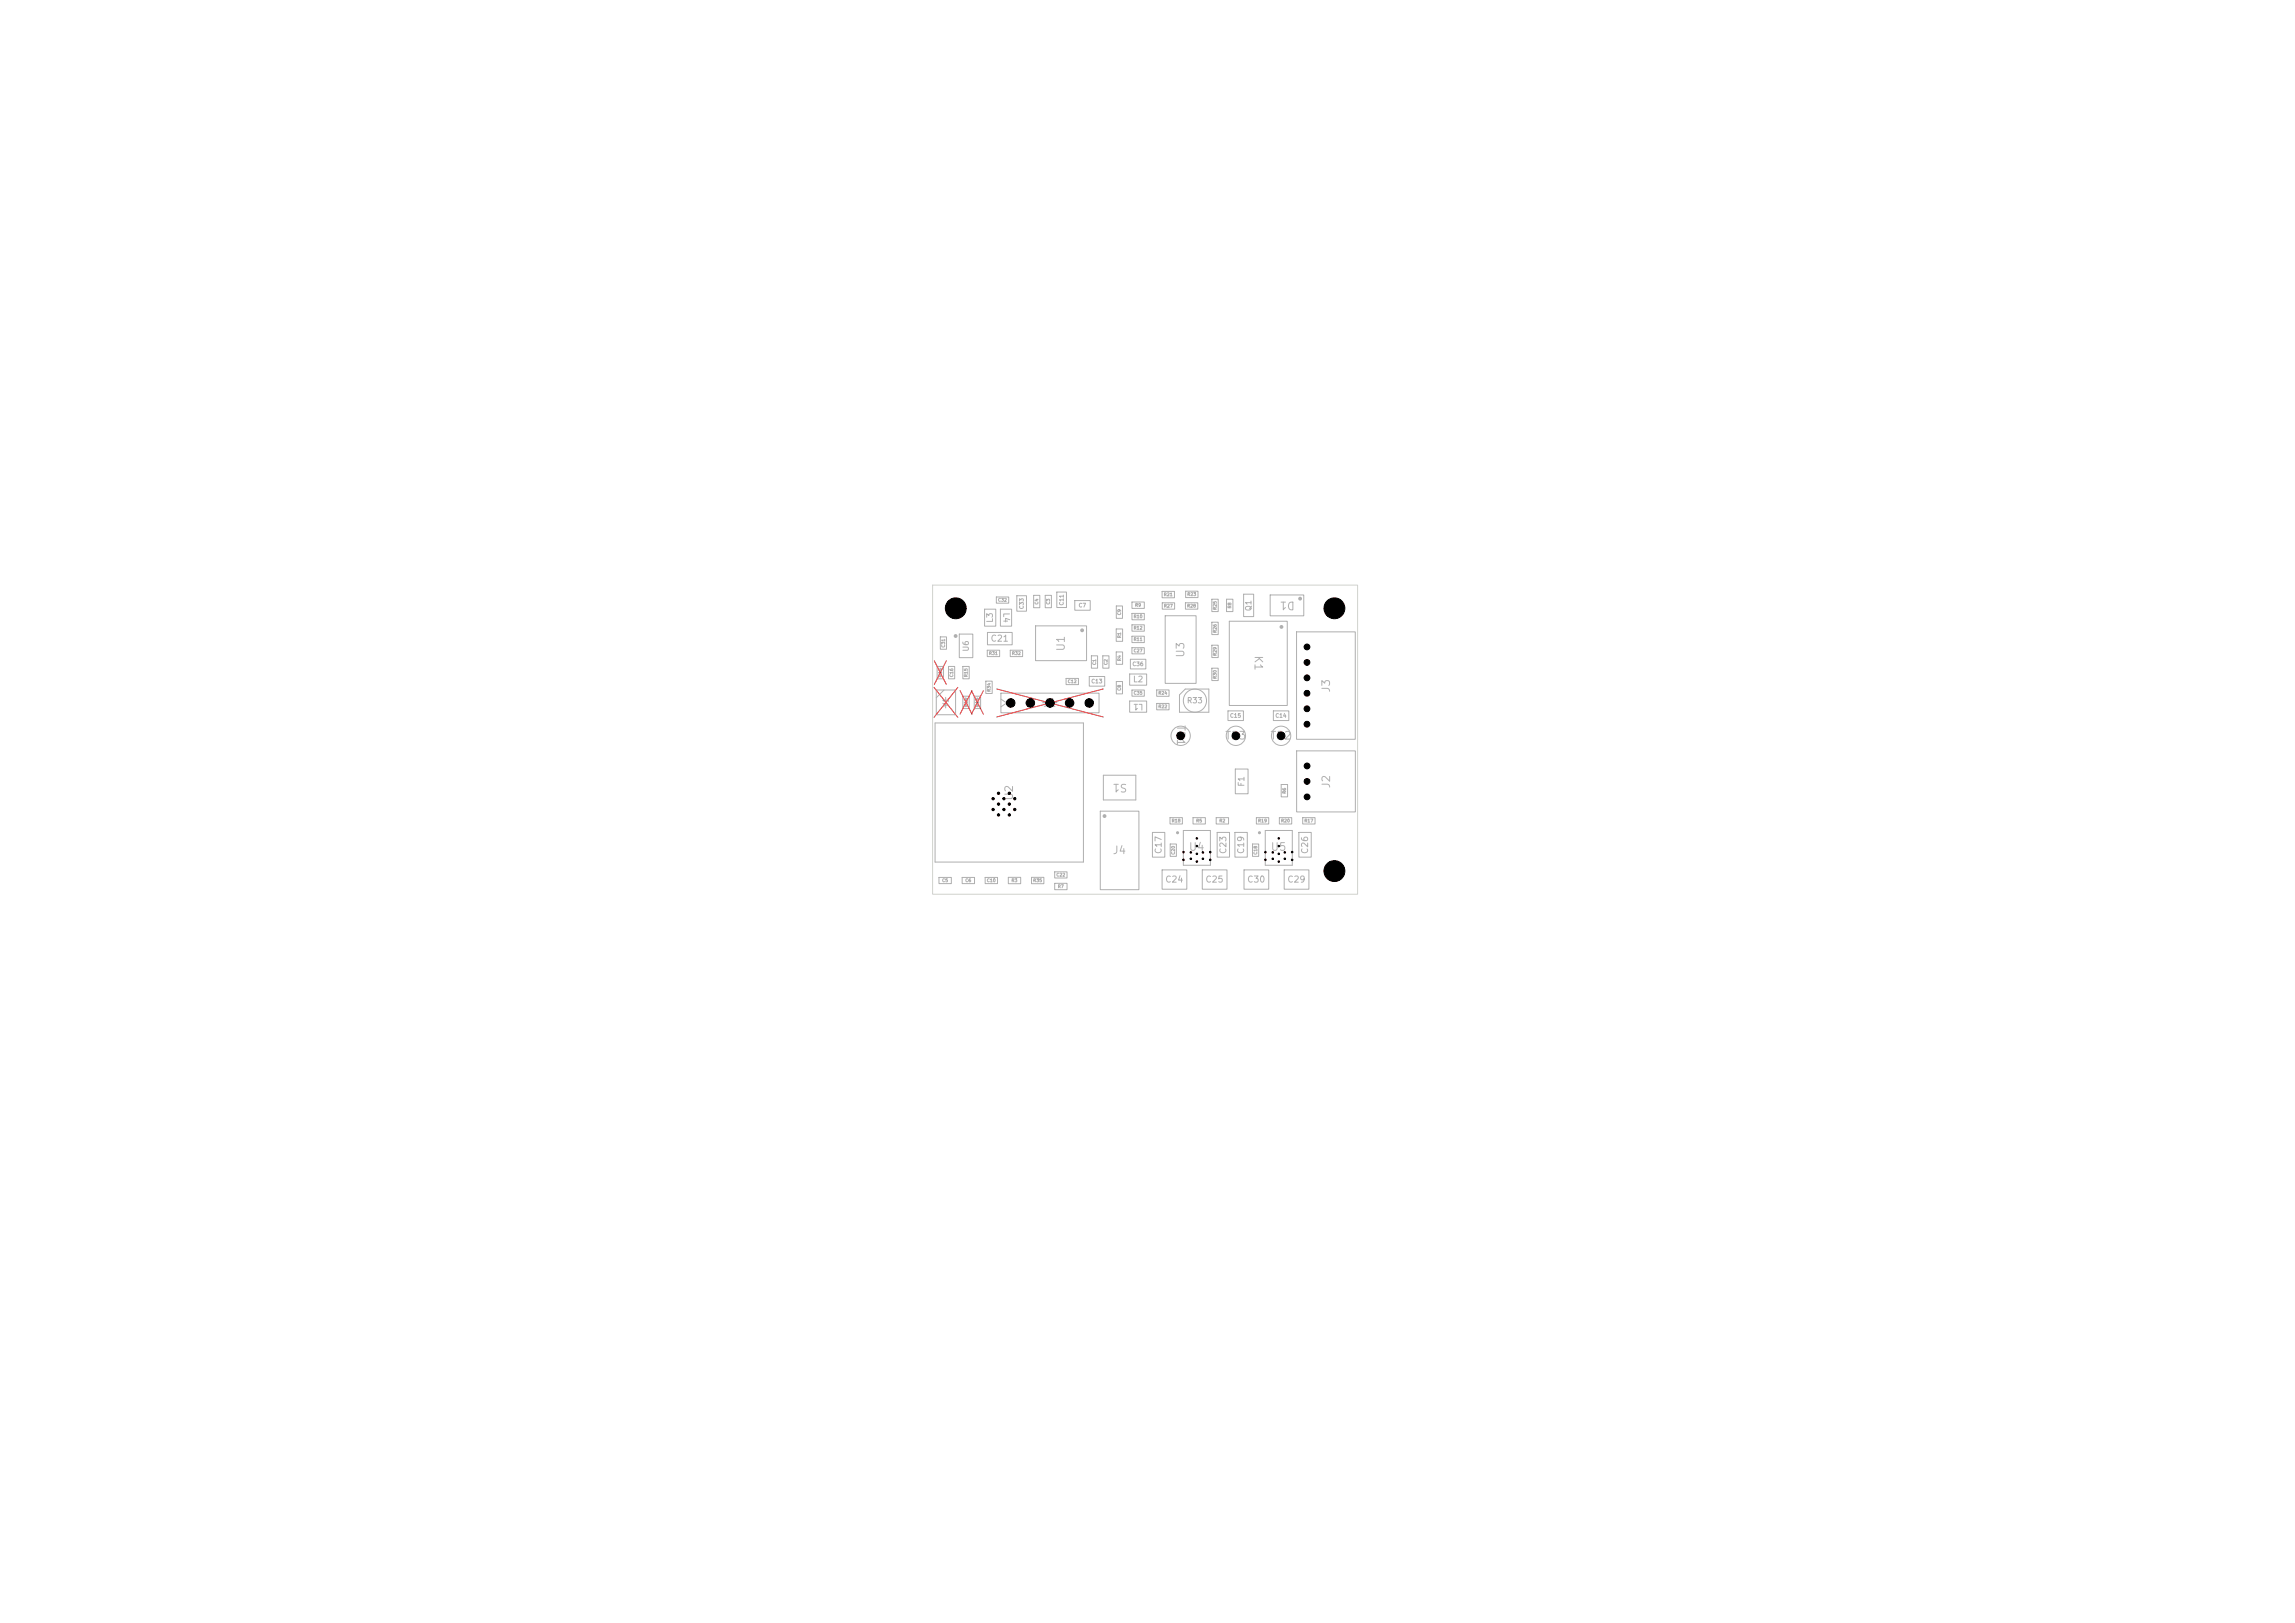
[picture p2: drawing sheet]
<svg xmlns="http://www.w3.org/2000/svg" width="297mm" height="210mm" viewBox="0 0 297 210" stroke-linecap="round" stroke-linejoin="round" font-family="sans-serif">
<defs><g id="words">
<g font-size="1" fill="#afafaf">
<text x="167.7" y="77.6" transform="rotate(-180 167.7 77.6)">D1</text>
<text x="122.5" y="79.4">M2</text>
<text x="171.5" y="79.4">M1</text>
<text x="138" y="84.4" transform="rotate(-90 138 84.4)">U1</text>
<text x="153.5" y="85.2" transform="rotate(-90 153.5 85.2)">U3</text>
<text x="162.1" y="84.7" transform="rotate(90 162.1 84.7)">K1</text>
<text x="172.4" y="89.7" transform="rotate(-90 172.4 89.7)">J3</text>
<text x="134.9" y="91.7">J1</text>
<text x="152.1" y="93.7" transform="rotate(90 152.1 93.7)">TP1</text>
<text x="158.5" y="95.9">TP3</text>
<text x="164.3" y="95.9">TP2</text>
<text x="146" y="101.2" transform="rotate(-180 146 101.2)">S1</text>
<text x="131.3" y="103.7" transform="rotate(-90 131.3 103.7)">U2</text>
<text x="172.4" y="102.1" transform="rotate(-90 172.4 102.1)">J2</text>
<text x="143.9" y="110.8">J4</text>
<text x="153.8" y="110.3">U4</text>
<text x="164.4" y="110.3">U5</text>
<text x="171.5" y="113.4">M3</text>
</g>
<g font-size=".8" fill="#afafaf">
<text x="128.1" y="83.2">C21</text>
<text x="128.7" y="80.7" transform="rotate(-90 128.7 80.7)">L3</text>
<text x="129.7" y="79.2" transform="rotate(90 129.7 79.2)">L4</text>
<text x="146.6" y="88.5">L2</text>
<text x="148" y="90.9" transform="rotate(-180 148 90.9)">L1</text>
<text x="161.2" y="101.9" transform="rotate(-90 161.2 101.9)">F1</text>
<text x="150.5" y="110.6" transform="rotate(-90 150.5 110.6)">C17</text>
<text x="158.9" y="110.6" transform="rotate(-90 158.9 110.6)">C23</text>
<text x="161.2" y="110.6" transform="rotate(-90 161.2 110.6)">C19</text>
<text x="169.5" y="110.6" transform="rotate(-90 169.5 110.6)">C26</text>
<text x="150.7" y="114.4">C24</text>
<text x="155.9" y="114.4">C25</text>
<text x="161.3" y="114.4">C30</text>
<text x="166.5" y="114.4">C29</text>
</g>
<g font-size=".7" fill="#afafaf">
<text x="162.1" y="79.1" transform="rotate(-90 162.1 79.1)">Q1</text>
<text x="125.5" y="84.4" transform="rotate(-90 125.5 84.4)">U6</text>
<text x="122.9" y="91.6" transform="rotate(-90 122.9 91.6)">Y1</text>
<text x="153.5" y="91.2">R33</text>
</g>
<g font-size=".5" fill="#afafaf">
<text x="132.6" y="78.9" transform="rotate(-90 132.6 78.9)">C33</text>
<text x="137.8" y="78.4" transform="rotate(-90 137.8 78.4)">C11</text>
<text x="139.5" y="78.7">C7</text>
<text x="141.2" y="88.5">C13</text>
<text x="146.5" y="86.3">C36</text>
<text x="159.1" y="93">C15</text>
<text x="165" y="93">C14</text>
</g>
<g font-size=".4" fill="#afafaf">
<text x="129.1" y="77.9">C32</text>
<text x="150.6" y="77.2">R21</text>
<text x="153.6" y="77.2">R23</text>
<text x="122.4" y="83.8" transform="rotate(-90 122.4 83.8)">C31</text>
<text x="134.5" y="78.3" transform="rotate(-90 134.5 78.3)">C4</text>
<text x="136" y="78.3" transform="rotate(-90 136 78.3)">C3</text>
<text x="145.2" y="82.6" transform="rotate(-90 145.2 82.6)">R1</text>
<text x="145.2" y="79.7" transform="rotate(-90 145.2 79.7)">C9</text>
<text x="146.7" y="83">R11</text>
<text x="146.7" y="81.6">R12</text>
<text x="146.7" y="80.1">R10</text>
<text x="146.8" y="78.6">R9</text>
<text x="150.6" y="78.7">R27</text>
<text x="153.6" y="78.7">R28</text>
<text x="157.5" y="81.9" transform="rotate(-90 157.5 81.9)">R26</text>
<text x="157.5" y="79" transform="rotate(-90 157.5 79)">R25</text>
<text x="159.4" y="78.8" transform="rotate(-90 159.4 78.8)">R8</text>
<text x="122" y="87.7" transform="rotate(-90 122 87.7)">R16</text>
<text x="123.4" y="87.7" transform="rotate(-90 123.4 87.7)">C16</text>
<text x="125.3" y="87.7" transform="rotate(-90 125.3 87.7)">R15</text>
<text x="127.9" y="84.8">R31</text>
<text x="128.3" y="89.6" transform="rotate(-90 128.3 89.6)">R34</text>
<text x="130.9" y="84.8">R32</text>
<text x="138.1" y="88.5">C12</text>
<text x="141.9" y="86.1" transform="rotate(-90 141.9 86.1)">C1</text>
<text x="143.4" y="86.1" transform="rotate(-90 143.4 86.1)">C2</text>
<text x="145.2" y="89.4" transform="rotate(-90 145.2 89.4)">C8</text>
<text x="145.2" y="85.6" transform="rotate(-90 145.2 85.6)">R4</text>
<text x="146.7" y="84.5">C27</text>
<text x="146.7" y="90">C35</text>
<text x="149.9" y="90">R24</text>
<text x="157.5" y="87.9" transform="rotate(-90 157.5 87.9)">R30</text>
<text x="157.5" y="84.9" transform="rotate(-90 157.5 84.9)">R29</text>
<text x="125.3" y="91.5" transform="rotate(-90 125.3 91.5)">R14</text>
<text x="126.8" y="91.5" transform="rotate(-90 126.8 91.5)">R13</text>
<text x="149.9" y="91.7">R22</text>
<text x="151.6" y="106.5">R18</text>
<text x="154.7" y="106.5">R5</text>
<text x="157.7" y="106.5">R2</text>
<text x="162.8" y="106.5">R19</text>
<text x="165.7" y="106.5">R20</text>
<text x="166.5" y="102.8" transform="rotate(-90 166.5 102.8)">R6</text>
<text x="168.8" y="106.5">R17</text>
<text x="136.7" y="113.5">C22</text>
<text x="152.1" y="110.6" transform="rotate(-90 152.1 110.6)">C20</text>
<text x="162.8" y="110.6" transform="rotate(-90 162.8 110.6)">C18</text>
<text x="121.9" y="114.2">C5</text>
<text x="124.9" y="114.2">C6</text>
<text x="127.7" y="114.2">C10</text>
<text x="130.8" y="114.2">R3</text>
<text x="133.7" y="114.2">R35</text>
<text x="136.8" y="115">R7</text>
</g>
</g></defs>
<g fill="none" stroke="#afafaf" stroke-width=".13">
<path d="M127.4 78.8h1.5v2.2h-1.5zM128.9 77.2h1.6v.8h-1.6zM129.5 78.8h1.4v2.2h-1.4zM131.6 77.1h1.2v2h-1.2zM133.8 77h.8v1.6h-.8zM135.3 77h.8v1.6h-.8zM136.8 76.6h1.2v2h-1.2zM139.1 77.7h2v1.3h-2zM144.5 78.4h.8v1.6h-.8zM146.5 77.9h1.6v.8h-1.6zM146.5 79.4h1.6v.8h-1.6zM150.4 76.5h1.6v.8h-1.6z"/>
<path d="M150.4 78h1.6v.8h-1.6zM150.8 79.7h4v8.7h-4zM153.4 78h1.6v.8h-1.6zM153.4 76.5h1.6v.8h-1.6zM156.8 77.5h.9v1.6h-.9zM158.7 77.5h.9v1.6h-.9zM160.9 76.9h1.3v2.9h-1.3zM164.4 77h4.3v2.7h-4.3zM121 93.5h19.2v18h-19.2zM121.3 89.3h2.3l.1 .1v3l-.1 .1h-2.3l-.1-.1v-3zM121.3 86.2h.8v1.6h-.8zM121.7 86.4v1.2"/>
<path d="M121.7 82.4h.8v1.6h-.8zM122.2 89.3l-1 1M122.4 90.2v1.4M122.7 86.2h.8v1.6h-.8zM124.1 82h1.8v3.1h-1.8zM124.6 90.1h.8v1.6h-.8zM124.6 86.2h.8v1.6h-.8zM125 90.3v1.2M126.1 90.1h.8v1.6h-.8zM126.5 90.3v1.2M127.6 88.1h.8v1.6h-.8zM127.8 84.1h1.6v.9h-1.6z"/>
<path d="M127.8 81.8h3.2v1.6h-3.2zM129.5 90.5l.8 .5-.8 .5M129.5 89.7h12.7v2.5h-12.7zM130.7 84.1h1.6v.9h-1.6zM134 81h6.6v4.5h-6.6zM138 87.8h1.6v.8h-1.6zM141 87.5h2v1.3h-2zM141.2 84.9h.8v1.6h-.8zM142.7 84.9h.8v1.6h-.8zM144.5 84.4h.8v1.6h-.8zM144.5 81.4h.8v1.6h-.8zM144.5 88.2h.8v1.6h-.8z"/>
<path d="M146.2 87.2h2.2v1.5h-2.2zM146.2 90.7h2.2v1.5h-2.2zM146.3 85.3h2v1.3h-2zM146.5 83.8h1.6v.8h-1.6zM146.5 82.3h1.6v.8h-1.6zM146.5 89.3h1.6v.8h-1.6zM146.5 80.8h1.6v.9h-1.6zM149.7 91h1.6v.8h-1.6zM149.7 89.3h1.6v.8h-1.6zM152.6 89.9l.8-.7h3v3h-3.8zM156.8 80.5h.9v1.6h-.9zM156.8 86.5h.9v1.6h-.9z"/>
<path d="M156.8 83.5h.9v1.6h-.9zM158.9 92h2v1.2h-2zM159.1 80.4h7.5v10.9h-7.5zM159.9 99.5h1.6v3.2h-1.6zM164.8 92h2v1.2h-2zM167.8 81.8h7.6v13.9h-7.6zM167.8 97.2h7.6v7.9h-7.6zM121.5 113.5h1.6v.8h-1.6zM124.5 113.5h1.6v.8h-1.6zM127.5 113.5h1.6v.8h-1.6zM130.5 113.5h1.6v.8h-1.6zM133.5 113.5h1.6v.8h-1.6z"/>
<path d="M136.5 112.8h1.6v.8h-1.6zM136.5 114.3h1.6v.8h-1.6zM142.4 105h5v10.1h-5zM142.8 100.3h4.2v3.2h-4.2zM149.1 107.7h1.6v3.2h-1.6zM150.4 112.6h3.2v2.5h-3.2zM151.4 105.8h1.6v.8h-1.6zM151.4 109.2h.8v1.6h-.8zM153.1 107.5h3.5v4.5h-3.5zM154.4 105.8h1.6v.8h-1.6zM155.6 112.6h3.2v2.5h-3.2zM157.4 105.8h1.6v.8h-1.6z"/>
<path d="M157.5 107.7h1.6v3.2h-1.6zM159.8 107.7h1.6v3.2h-1.6zM161 112.6h3.2v2.5h-3.2zM162.1 109.2h.8v1.6h-.8zM162.6 105.8h1.6v.8h-1.6zM163.7 107.5h3.5v4.5h-3.5zM165.6 105.8h1.6v.8h-1.6zM165.8 101.5h.8v1.6h-.8zM166.2 112.6h3.2v2.5h-3.2zM168.1 107.7h1.6v3.2h-1.6zM168.6 105.8h1.6v.8h-1.6z"/>
<circle cx="152.8" cy="95.2" r="1.25"/>
<circle cx="154.6" cy="90.7" r="1.5"/>
<circle cx="159.9" cy="95.2" r="1.25"/>
<circle cx="165.8" cy="95.2" r="1.25"/>
</g>
<path d="M134.9 90.9h1.9" fill="none" stroke="#afafaf" stroke-width=".15"/>
<g fill="none" stroke="#afafaf" stroke-width=".2">
<circle cx="152.4" cy="107.8" r=".1"/>
<circle cx="163" cy="107.8" r=".1"/>
</g>
<g fill="none" stroke="#afafaf" stroke-width=".25">
<circle cx="168.2" cy="77.5" r=".13"/>
<circle cx="123.7" cy="82.3" r=".12"/>
<circle cx="140" cy="81.6" r=".13"/>
<circle cx="165.8" cy="81.1" r=".13"/>
<circle cx="142.9" cy="105.6" r=".12"/>
</g>
<path d="M120.9 88.9l3.1 3.9M120.9 85.5l1.6 3.1M122.5 85.5l-1.6 3.1M124 88.9l-3.1 3.9M124.2 89.4l1.6 3M125.7 89.4l1.6 3M125.8 89.4l-1.6 3M127.3 89.4l-1.6 3M129 89.1l13.8 3.7M142.8 89.1l-13.8 3.7" fill="none" stroke="#e12e31" stroke-width=".13"/>
<path d="M120.7 75.7h55v40h-55z" fill="none" stroke="#d0d2cd" stroke-width=".13"/>
<g fill="#000" stroke="#000" stroke-width=".13">
<circle cx="123.7" cy="78.7" r="1.35"/>
<circle cx="172.7" cy="78.7" r="1.35"/>
<circle cx="130.8" cy="91" r=".55"/>
<circle cx="133.3" cy="91" r=".55"/>
<circle cx="135.9" cy="91" r=".55"/>
<circle cx="138.4" cy="91" r=".55"/>
<circle cx="141" cy="91" r=".55"/>
<circle cx="152.8" cy="95.2" r=".5"/>
<circle cx="159.9" cy="95.2" r=".5"/>
<circle cx="165.8" cy="95.2" r=".5"/>
<circle cx="169.1" cy="85.7" r=".37"/>
<circle cx="169.1" cy="91.7" r=".37"/>
<circle cx="169.1" cy="89.7" r=".37"/>
<circle cx="169.1" cy="93.7" r=".37"/>
<circle cx="169.1" cy="83.7" r=".37"/>
<circle cx="169.1" cy="87.7" r=".37"/>
<circle cx="169.2" cy="99.1" r=".37"/>
<circle cx="128.5" cy="104.7" r=".15"/>
<circle cx="128.5" cy="103.3" r=".15"/>
<circle cx="129.2" cy="105.4" r=".15"/>
<circle cx="129.2" cy="104" r=".15"/>
<circle cx="129.2" cy="102.6" r=".15"/>
<circle cx="129.9" cy="104.7" r=".15"/>
<circle cx="129.9" cy="103.3" r=".15"/>
<circle cx="130.6" cy="105.4" r=".15"/>
<circle cx="130.6" cy="104" r=".15"/>
<circle cx="130.6" cy="102.6" r=".15"/>
<circle cx="131.3" cy="104.7" r=".15"/>
<circle cx="131.3" cy="103.3" r=".15"/>
<circle cx="153.2" cy="110.3" r=".1"/>
<circle cx="153.2" cy="111.3" r=".1"/>
<circle cx="154.1" cy="111.1" r=".1"/>
<circle cx="154.1" cy="110.3" r=".1"/>
<circle cx="154.9" cy="108.5" r=".1"/>
<circle cx="154.9" cy="109.5" r=".1"/>
<circle cx="154.9" cy="110.5" r=".1"/>
<circle cx="154.9" cy="111.5" r=".1"/>
<circle cx="155.7" cy="111.1" r=".1"/>
<circle cx="155.7" cy="110.3" r=".1"/>
<circle cx="156.6" cy="110.3" r=".1"/>
<circle cx="156.6" cy="111.3" r=".1"/>
<circle cx="163.8" cy="110.3" r=".1"/>
<circle cx="163.8" cy="111.3" r=".1"/>
<circle cx="164.7" cy="111.1" r=".1"/>
<circle cx="164.7" cy="110.3" r=".1"/>
<circle cx="165.5" cy="108.5" r=".1"/>
<circle cx="165.5" cy="109.5" r=".1"/>
<circle cx="165.5" cy="110.5" r=".1"/>
<circle cx="165.5" cy="111.5" r=".1"/>
<circle cx="166.3" cy="111.1" r=".1"/>
<circle cx="166.3" cy="110.3" r=".1"/>
<circle cx="167.2" cy="110.3" r=".1"/>
<circle cx="167.2" cy="111.3" r=".1"/>
<circle cx="169.2" cy="103.1" r=".37"/>
<circle cx="169.2" cy="101.1" r=".37"/>
<circle cx="172.7" cy="112.7" r="1.35"/>
</g>
<use href="#words"/>
</svg>
